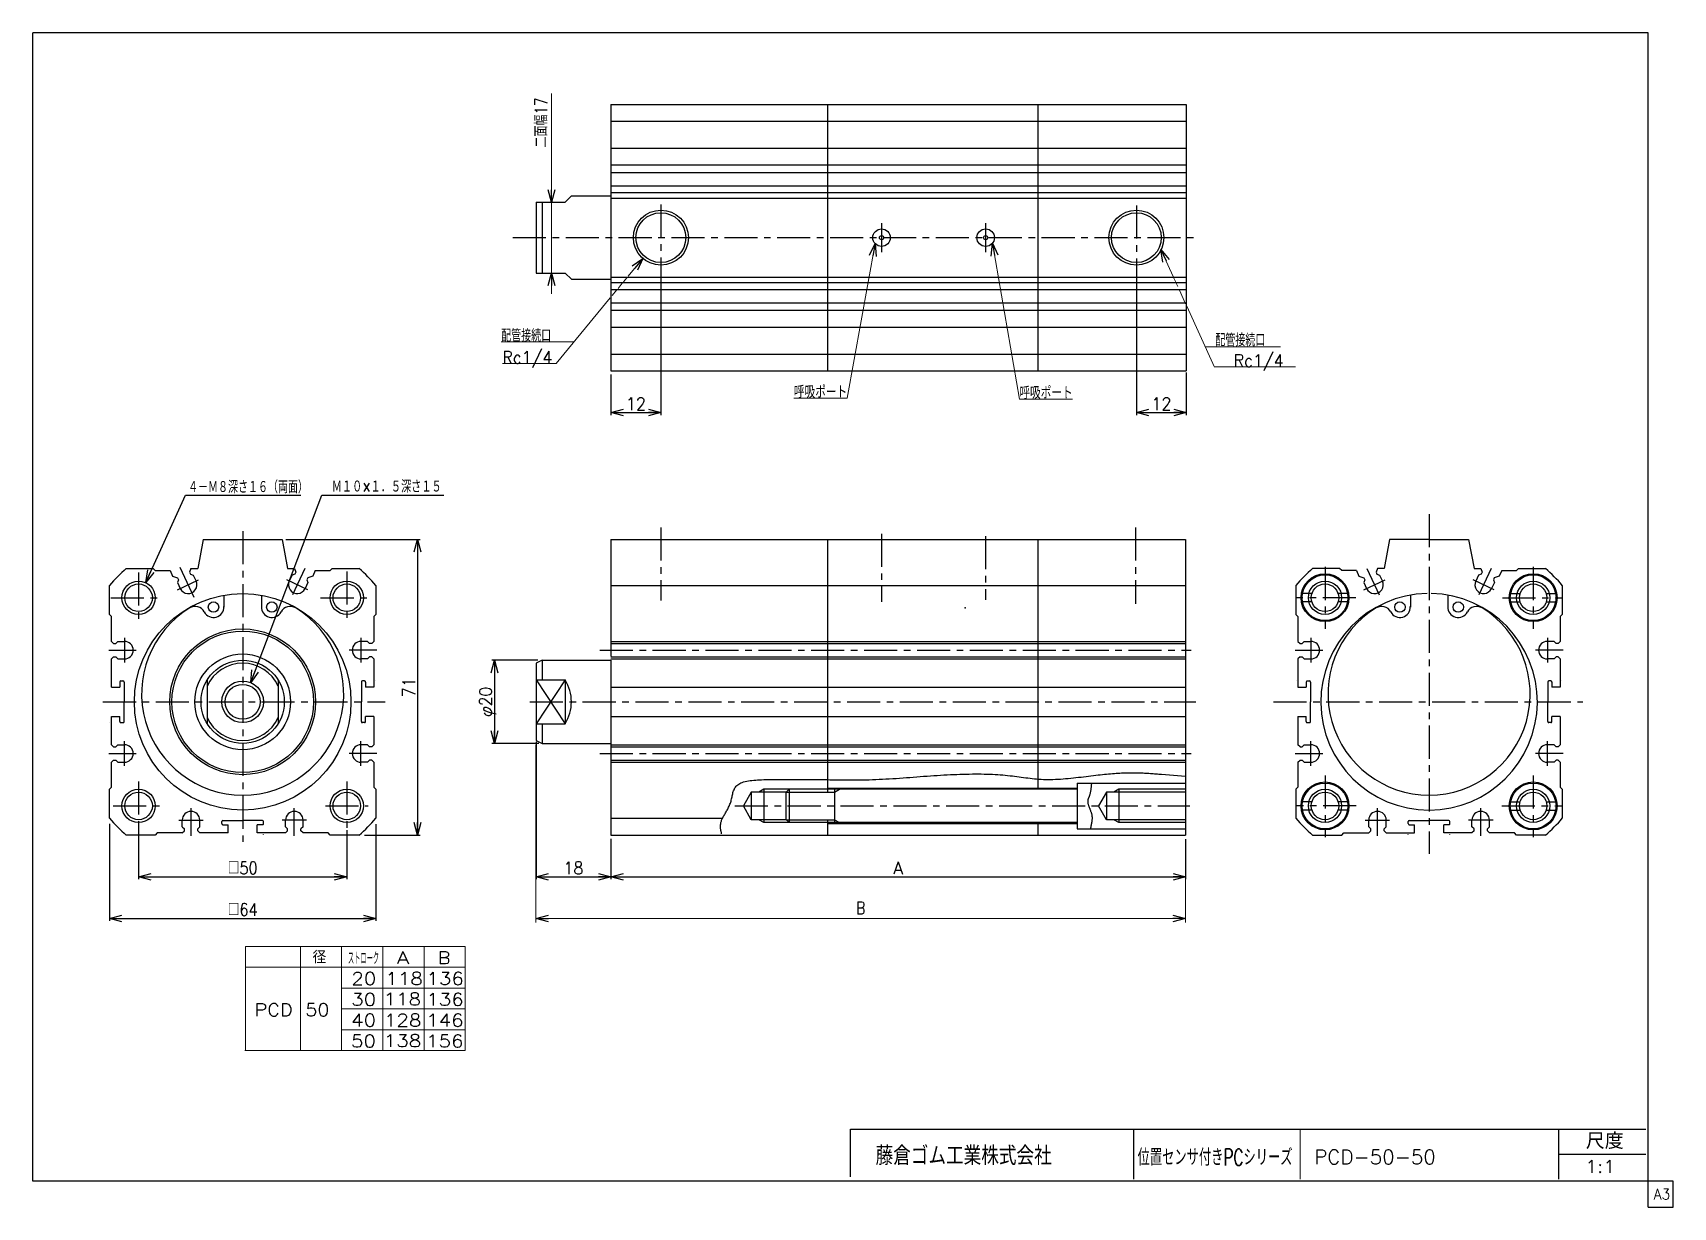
# Model space of a CAD drawing. Header units: millimetres. Extents: x -190 to 204, y -140 to 142.
import ezdxf
from ezdxf.enums import TextEntityAlignment as Align

# ---------------------------------------------------------------- set-up
doc = ezdxf.new("R2010")
doc.units = ezdxf.units.MM
doc.header["$LTSCALE"] = 0.25
doc.header["$PDSIZE"] = 1
doc.linetypes.add('CENTER', pattern=[50.8, 31.75, -6.35, 6.35, -6.35])
doc.layers.add('ZUWAKU', color=7, linetype='Continuous')
doc.styles.add('FdaStyle0', font='txt.shx', dxfattribs={"width": 0.8, "bigfont": 'bigfont'})
doc.dimstyles.new('DaDimRotatedStyle', dxfattribs={"dimtxt": 3, "dimasz": 3.000002, "dimexe": 1, "dimexo": 1, "dimgap": 1, "dimtad": 3, "dimdsep": 46, "dimtxsty": 'FdaStyle0', "dimblk1": 'OPEN30', "dimblk2": 'OPEN30', "dimsah": 1, "dimcen": 0.09, "dimclrd": 4, "dimclre": 4, "dimclrt": 4, "dimadec": 0, "dimazin": 2, "dimtfac": 1, "dimtdec": 4, "dimtmove": 0, "dimatfit": 0, "dimfxl": 1, "dimarcsym": 0})

msp = doc.modelspace()

# ---------------------------------------------------------------- texts
at = {"color": 4, "style": 'FdaStyle0'}
for s, width, p, p2 in [('配管接続口', 0.666667, (-77.507, 67.294), (-65.507, 67.294)), ('配管接続口', 0.666667, (94.027, 66.229), (106.027, 66.229)), ('Rc1/4', 0.8, (-77.217, 62.065), (-65.217, 62.065)), ('Rc1/4', 0.8, (98.433, 61.293), (110.433, 61.293)), ('12', 0.8, (-47.539, 50.917), (-42.739, 50.917)), ('12', 0.8, (78.661, 50.917), (83.461, 50.917)), ('４－Ｍ８深さ１６（両面）', 0.666667, (-152.715, 30.946), (-123.915, 30.946)), ('Ｍ１０×１．５深さ１５', 0.666667, (-118.193, 31.061), (-91.793, 31.061)), ('□50', 0.75, (-143.191, -60.547), (-135.991, -60.547)), ('18', 0.8, (-62.539, -60.547), (-57.739, -60.547)), ('A', 0.8, (16.661, -60.547), (19.061, -60.547)), ('□64', 0.75, (-143.191, -70.547), (-135.991, -70.547)), ('   径', 0.952381, (-131.506, -81.974), (-119.506, -81.974)), ('ストローク', 0.416667, (-114.321, -82.225), (-106.821, -82.225))]:
    msp.add_text(s, height=3, dxfattribs=dict(at, width=width)).set_placement(p, p2, align=Align.FIT)
for s, width, p, p2 in [('71', 0.8, (-98.191, -18.047), (-98.191, -13.247)), ('φ20', 0.75, (-79.739, -22.747), (-79.739, -15.547))]:
    msp.add_text(s, height=3, rotation=90, dxfattribs=dict(at, width=width)).set_placement(p, p2, align=Align.FIT)
for s, p, p2 in [('A', (-102.594, -82.102), (-99.594, -82.102)), ('B', (-92.695, -82.102), (-89.695, -82.102)), ('20', (-113.493, -87.102), (-107.493, -87.102)), ('118', (-105.317, -87.102), (-96.317, -87.102)), ('136', (-95.466, -87.102), (-86.466, -87.102)), ('30', (-113.52, -92.102), (-107.52, -92.102)), ('118', (-105.76, -92.029), (-96.76, -92.029)), ('136', (-95.493, -92.102), (-86.493, -92.102)), ('PCD 50', (-136.747, -94.602), (-118.747, -94.602)), ('40', (-113.546, -97.102), (-107.546, -97.102)), ('128', (-105.667, -97.107), (-96.667, -97.107)), ('146', (-95.52, -97.102), (-86.52, -97.102)), ('50', (-113.573, -102.102), (-107.573, -102.102)), ('138', (-105.7, -102.029), (-96.7, -102.029)), ('156', (-95.546, -102.102), (-86.546, -102.102))]:
    msp.add_text(s, height=3, dxfattribs=at).set_placement(p, p2, align=Align.FIT)
at = {"layer": 'ZUWAKU', "color": 4, "style": 'FdaStyle0'}
for s, height, width, p, p2 in [('藤倉ゴム工業株式会社', 4.5, 0.652778, (12.424, -130.396), (54.724, -130.396)), ('位置センサ付きPCシリーズ', 4, 0.561086, (75.365, -130.526), (112.565, -130.526)), ('尺度', 3.8, 0.749175, (183.027, -126.519), (192.107, -126.519)), ('PCD-50-50', 3.5, 0.822535, (117.782, -130.189), (146.982, -130.189)), ('1:1', 3, 0.8, (182.847, -132.239), (190.047, -132.239))]:
    msp.add_text(s, height=height, dxfattribs=dict(at, width=width)).set_placement(p, p2, align=Align.FIT)
at = {"layer": 'ZUWAKU', "color": 7, "style": 'FdaStyle0', "width": 0.8}
msp.add_text('A3', height=2.5, dxfattribs=at).set_placement((199.307, -138.625), (203.307, -138.625), align=Align.FIT)

# ---------------------------------------------------------------- blocks, each defined once
blk = doc.blocks.new('_OPEN30')
at = {"color": 0, "linetype": 'ByBlock', "lineweight": -2}
for p, q in [((-1, 0.267949), (0, 0)), ((0, 0), (-1, -0.267949)), ((0, 0), (-1, 0))]:
    blk.add_line(p, q, dxfattribs=at)
blk = doc.blocks.new('DC_GROUP_50改1_1')
at = {"color": 4, "linetype": 'Continuous', "lineweight": 25}
for radius in [4, 3.3]:
    blk.add_circle((-164.59, 5.85), radius, dxfattribs=at)
blk = doc.blocks.new('DC_GROUP_50改1_2')
at = {"color": 4, "linetype": 'Continuous', "lineweight": 25}
for radius in [4, 3.3]:
    blk.add_circle((-114.59, 5.85), radius, dxfattribs=at)
blk = doc.blocks.new('DC_GROUP_50改1_3')
at = {"color": 4, "linetype": 'Continuous', "lineweight": 25}
for radius in [4, 3.3]:
    blk.add_circle((-114.59, -44.15), radius, dxfattribs=at)
blk = doc.blocks.new('DC_GROUP_50改1_4')
at = {"color": 4, "linetype": 'Continuous', "lineweight": 25}
for radius in [4, 3.3]:
    blk.add_circle((-164.59, -44.15), radius, dxfattribs=at)
blk = doc.blocks.new('DC_GROUP_50改1_5')
at = {"color": 4, "linetype": 'Continuous', "lineweight": 25}
for radius in [5, 4.2]:
    blk.add_circle((-139.59, -19.15), radius, dxfattribs=at)
blk = doc.blocks.new('DC_GROUP_50改1_6')
at = {"color": 4, "linetype": 'Continuous', "lineweight": 25}
for radius in [4, 3.3]:
    blk.add_circle((170.37, 5.85), radius, dxfattribs=at)
blk = doc.blocks.new('DC_GROUP_50改1_7')
at = {"color": 4, "linetype": 'Continuous', "lineweight": 25}
for radius in [4, 3.3]:
    blk.add_circle((170.37, -44.15), radius, dxfattribs=at)
blk = doc.blocks.new('DC_GROUP_50改1_8')
at = {"color": 4, "linetype": 'Continuous', "lineweight": 25}
for p, q in [((67.86, -40.85), (65.96, -44.15)), ((86.86, -40.85), (67.86, -40.85)), ((67.86, -40.85), (67.86, -47.45)), ((70.86, -40.15), (69.65, -40.85)), ((86.86, -40.15), (70.86, -40.15)), ((70.86, -40.15), (70.86, -48.15)), ((67.86, -47.45), (65.96, -44.15)), ((86.86, -47.45), (67.86, -47.45)), ((70.86, -48.15), (69.65, -47.45)), ((86.86, -48.15), (70.86, -48.15))]:
    blk.add_line(p, q, dxfattribs=at)
blk = doc.blocks.new('DC_GROUP_50改1_9')
at = {"color": 4, "linetype": 'Continuous', "lineweight": 25}
for p, q in [((-17.44, -40.85), (-19.34, -44.15)), ((-9.14, -40.85), (-17.44, -40.85)), ((-17.44, -40.85), (-17.44, -47.45)), ((-14.44, -40.15), (-15.65, -40.85)), ((-8.34, -40.15), (-14.44, -40.15)), ((-14.44, -40.15), (-14.44, -48.15)), ((-17.44, -47.45), (-19.34, -44.15)), ((-9.14, -47.45), (-17.44, -47.45)), ((-14.44, -48.15), (-15.65, -47.45)), ((-8.34, -48.15), (-14.44, -48.15))]:
    blk.add_line(p, q, dxfattribs=at)
blk = doc.blocks.new('DC_GROUP_50改1_10')
at = {"color": 4, "linetype": 'Continuous', "lineweight": 25}
for p, q in [((-21.05, -39.42), (-20.88, -39.23)), ((-20.88, -39.23), (-20.67, -39.06)), ((-20.67, -39.06), (-20.45, -38.9)), ((-20.45, -38.9), (-20.19, -38.75)), ((-20.19, -38.75), (-19.91, -38.62)), ((-19.91, -38.62), (-19.6, -38.5)), ((-19.6, -38.5), (-19.27, -38.39)), ((-19.27, -38.39), (-18.91, -38.29)), ((-18.91, -38.29), (-18.53, -38.21)), ((-18.53, -38.21), (-18.13, -38.13)), ((-18.13, -38.13), (-17.71, -38.07)), ((-17.71, -38.07), (-17.28, -38.01)), ((-17.28, -38.01), (-16.83, -37.97)), ((-16.83, -37.97), (-16.37, -37.93)), ((-16.37, -37.93), (-15.9, -37.9)), ((-15.9, -37.9), (-15.42, -37.87)), ((-15.42, -37.87), (-14.94, -37.85)), ((-14.94, -37.85), (-14.44, -37.83)), ((-14.44, -37.83), (-13.95, -37.82)), ((-13.95, -37.82), (-13.45, -37.81)), ((-13.45, -37.81), (-12.95, -37.81)), ((-12.95, -37.81), (-12.46, -37.8)), ((-12.46, -37.8), (-11.97, -37.8)), ((-11.97, -37.8), (-11.48, -37.8)), ((-11.48, -37.8), (-11, -37.8)), ((-11, -37.8), (-10.53, -37.79)), ((-10.53, -37.79), (-10.06, -37.79)), ((-10.06, -37.79), (-9.59, -37.79)), ((-9.59, -37.79), (-9.13, -37.78)), ((-9.13, -37.78), (-8.67, -37.78)), ((-8.67, -37.78), (-8.21, -37.78)), ((-8.21, -37.78), (-7.75, -37.77)), ((-7.75, -37.77), (-7.28, -37.77)), ((-7.28, -37.77), (-6.82, -37.77)), ((-6.82, -37.77), (-6.34, -37.77)), ((-6.34, -37.77), (-5.86, -37.77)), ((-5.86, -37.77), (-5.38, -37.77)), ((-5.38, -37.77), (-4.88, -37.77)), ((-4.88, -37.77), (-4.38, -37.77)), ((-4.38, -37.77), (-3.87, -37.77)), ((-3.87, -37.77), (-3.34, -37.78)), ((-3.34, -37.78), (-2.8, -37.78)), ((-2.8, -37.78), (-2.25, -37.79)), ((-2.25, -37.79), (-1.68, -37.8)), ((-1.68, -37.8), (-1.09, -37.81)), ((-1.09, -37.81), (-0.49, -37.82)), ((-0.49, -37.82), (0.13, -37.83)), ((0.13, -37.83), (0.76, -37.84)), ((0.76, -37.84), (1.41, -37.85)), ((1.41, -37.85), (2.07, -37.86)), ((2.07, -37.86), (2.74, -37.87)), ((2.74, -37.87), (3.43, -37.88)), ((3.43, -37.88), (4.13, -37.89)), ((4.13, -37.89), (4.84, -37.9)), ((4.84, -37.9), (5.57, -37.9)), ((5.57, -37.9), (6.3, -37.91)), ((6.3, -37.91), (7.04, -37.9)), ((7.04, -37.9), (7.8, -37.9)), ((7.8, -37.9), (8.56, -37.89)), ((8.56, -37.89), (9.33, -37.88)), ((9.33, -37.88), (10.11, -37.87)), ((10.11, -37.87), (10.89, -37.85)), ((10.89, -37.85), (11.68, -37.83)), ((11.68, -37.83), (12.48, -37.8)), ((12.48, -37.8), (13.28, -37.76)), ((13.28, -37.76), (14.09, -37.72)), ((14.09, -37.72), (14.9, -37.68)), ((14.9, -37.68), (15.72, -37.63)), ((15.72, -37.63), (16.54, -37.58)), ((16.54, -37.58), (17.36, -37.53)), ((17.36, -37.53), (18.19, -37.47)), ((18.19, -37.47), (19.01, -37.41)), ((19.01, -37.41), (19.84, -37.35)), ((19.84, -37.35), (20.67, -37.29)), ((20.67, -37.29), (21.49, -37.23)), ((21.49, -37.23), (22.32, -37.16)), ((22.32, -37.16), (23.14, -37.1)), ((23.14, -37.1), (23.96, -37.04)), ((23.96, -37.04), (24.78, -36.98)), ((24.78, -36.98), (25.6, -36.92)), ((25.6, -36.92), (26.41, -36.86)), ((26.41, -36.86), (27.22, -36.81)), ((27.22, -36.81), (28.02, -36.76)), ((28.02, -36.76), (28.82, -36.71)), ((28.82, -36.71), (29.61, -36.67)), ((29.61, -36.67), (30.39, -36.63)), ((30.39, -36.63), (31.17, -36.59)), ((31.17, -36.59), (31.94, -36.56)), ((31.94, -36.56), (32.7, -36.53)), ((32.7, -36.53), (33.46, -36.51)), ((33.46, -36.51), (34.2, -36.49)), ((34.2, -36.49), (34.94, -36.48)), ((34.94, -36.48), (35.67, -36.47)), ((35.67, -36.47), (36.39, -36.47)), ((36.39, -36.47), (37.1, -36.47)), ((37.1, -36.47), (37.79, -36.47)), ((37.79, -36.47), (38.48, -36.48)), ((38.48, -36.48), (39.16, -36.5)), ((39.16, -36.5), (39.83, -36.52)), ((39.83, -36.52), (40.48, -36.55)), ((40.48, -36.55), (41.12, -36.58)), ((41.12, -36.58), (41.75, -36.62)), ((41.75, -36.62), (42.37, -36.66)), ((42.37, -36.66), (42.97, -36.71)), ((42.97, -36.71), (43.57, -36.76)), ((43.57, -36.76), (44.14, -36.82)), ((44.14, -36.82), (44.71, -36.89)), ((44.71, -36.89), (45.27, -36.95)), ((45.27, -36.95), (45.82, -37.02)), ((45.82, -37.02), (46.36, -37.09)), ((46.36, -37.09), (46.9, -37.16)), ((46.9, -37.16), (47.43, -37.24)), ((47.43, -37.24), (47.96, -37.31)), ((47.96, -37.31), (48.48, -37.38)), ((48.48, -37.38), (49.01, -37.44)), ((49.01, -37.44), (49.53, -37.51)), ((49.53, -37.51), (50.05, -37.57)), ((50.05, -37.57), (50.58, -37.62)), ((50.58, -37.62), (51.11, -37.67)), ((51.11, -37.67), (51.65, -37.71)), ((51.65, -37.71), (52.19, -37.75)), ((52.19, -37.75), (52.74, -37.77)), ((52.74, -37.77), (53.3, -37.79)), ((53.3, -37.79), (53.87, -37.8)), ((53.87, -37.8), (54.44, -37.8)), ((54.44, -37.8), (55.03, -37.78)), ((55.03, -37.78), (55.63, -37.76)), ((55.63, -37.76), (56.23, -37.73)), ((56.23, -37.73), (56.84, -37.69)), ((56.84, -37.69), (57.46, -37.65)), ((57.46, -37.65), (58.07, -37.6)), ((58.07, -37.6), (58.69, -37.54)), ((58.69, -37.54), (59.31, -37.48)), ((59.31, -37.48), (59.93, -37.42)), ((59.93, -37.42), (60.55, -37.35)), ((60.55, -37.35), (61.17, -37.28)), ((61.17, -37.28), (61.78, -37.21)), ((61.78, -37.21), (62.39, -37.13)), ((62.39, -37.13), (62.99, -37.06)), ((62.99, -37.06), (63.58, -36.99)), ((63.58, -36.99), (64.16, -36.91)), ((64.16, -36.91), (64.74, -36.84)), ((64.74, -36.84), (65.3, -36.77)), ((65.3, -36.77), (65.85, -36.71)), ((65.85, -36.71), (66.38, -36.65)), ((66.38, -36.65), (66.9, -36.59)), ((66.9, -36.59), (67.41, -36.54)), ((67.41, -36.54), (67.9, -36.49)), ((67.9, -36.49), (68.39, -36.45)), ((68.39, -36.45), (68.86, -36.4)), ((68.86, -36.4), (69.32, -36.37)), ((69.32, -36.37), (69.77, -36.33)), ((69.77, -36.33), (70.21, -36.3)), ((70.21, -36.3), (70.64, -36.27)), ((70.64, -36.27), (71.06, -36.25)), ((71.06, -36.25), (71.48, -36.23)), ((71.48, -36.23), (71.88, -36.21)), ((71.88, -36.21), (72.28, -36.2)), ((72.28, -36.2), (72.67, -36.18)), ((72.67, -36.18), (73.06, -36.17)), ((73.06, -36.17), (73.44, -36.17)), ((73.44, -36.17), (73.82, -36.16)), ((73.82, -36.16), (74.19, -36.16)), ((74.19, -36.16), (74.56, -36.17)), ((74.56, -36.17), (74.92, -36.17)), ((74.92, -36.17), (75.28, -36.18)), ((75.28, -36.18), (75.64, -36.19)), ((75.64, -36.19), (76, -36.2)), ((76, -36.2), (76.35, -36.21)), ((76.35, -36.21), (76.7, -36.23)), ((76.7, -36.23), (77.05, -36.24)), ((77.05, -36.24), (77.39, -36.26)), ((77.39, -36.26), (77.74, -36.28)), ((77.74, -36.28), (78.08, -36.3)), ((78.08, -36.3), (78.42, -36.32)), ((78.42, -36.32), (78.76, -36.35)), ((78.76, -36.35), (79.09, -36.37)), ((79.09, -36.37), (79.43, -36.4)), ((79.43, -36.4), (79.76, -36.42)), ((79.76, -36.42), (80.1, -36.45)), ((80.1, -36.45), (80.43, -36.48)), ((80.43, -36.48), (80.76, -36.51)), ((80.76, -36.51), (81.1, -36.53)), ((81.1, -36.53), (86.86, -37.02)), ((-22.45, -43.49), (-22.37, -43.24)), ((-22.37, -43.24), (-22.3, -42.99)), ((-22.3, -42.99), (-22.23, -42.73)), ((-22.23, -42.73), (-22.17, -42.48)), ((-22.17, -42.48), (-22.11, -42.22)), ((-22.11, -42.22), (-22.06, -41.97)), ((-22.06, -41.97), (-22.01, -41.71)), ((-22.01, -41.71), (-21.95, -41.46)), ((-21.95, -41.46), (-21.89, -41.21)), ((-21.89, -41.21), (-21.83, -40.96)), ((-21.83, -40.96), (-21.75, -40.72)), ((-21.75, -40.72), (-21.67, -40.49)), ((-21.67, -40.49), (-21.58, -40.26)), ((-21.58, -40.26), (-21.47, -40.03)), ((-21.47, -40.03), (-21.35, -39.82)), ((-21.35, -39.82), (-21.21, -39.61)), ((-21.21, -39.61), (-21.05, -39.42)), ((-24.47, -47.4), (-24.39, -47.21)), ((-24.39, -47.21), (-24.29, -47.02)), ((-24.29, -47.02), (-24.19, -46.82)), ((-24.19, -46.82), (-24.08, -46.63)), ((-24.08, -46.63), (-23.97, -46.42)), ((-23.97, -46.42), (-23.85, -46.22)), ((-23.85, -46.22), (-23.73, -46.01)), ((-23.73, -46.01), (-23.6, -45.79)), ((-23.6, -45.79), (-23.48, -45.58)), ((-23.48, -45.58), (-23.35, -45.36)), ((-23.35, -45.36), (-23.23, -45.14)), ((-23.23, -45.14), (-23.1, -44.91)), ((-23.1, -44.91), (-22.98, -44.68)), ((-22.98, -44.68), (-22.87, -44.45)), ((-22.87, -44.45), (-22.75, -44.21)), ((-22.75, -44.21), (-22.65, -43.97)), ((-22.65, -43.97), (-22.55, -43.73)), ((-22.55, -43.73), (-22.45, -43.49)), ((-24.82, -48.98), (-24.81, -48.82)), ((-24.82, -49.14), (-24.82, -48.98)), ((-24.81, -49.31), (-24.82, -49.14)), ((-24.81, -48.82), (-24.8, -48.65)), ((-24.8, -49.46), (-24.81, -49.31)), ((-24.8, -48.65), (-24.78, -48.48)), ((-24.79, -49.62), (-24.8, -49.46)), ((-24.77, -49.78), (-24.79, -49.62)), ((-24.78, -48.48), (-24.75, -48.31)), ((-24.74, -49.94), (-24.77, -49.78)), ((-24.75, -48.31), (-24.72, -48.13)), ((-24.71, -50.09), (-24.74, -49.94)), ((-24.72, -48.13), (-24.67, -47.95)), ((-24.68, -50.24), (-24.71, -50.09)), ((-24.65, -50.4), (-24.68, -50.24)), ((-24.67, -47.95), (-24.61, -47.77)), ((-24.62, -50.55), (-24.65, -50.4)), ((-24.58, -50.7), (-24.62, -50.55)), ((-24.61, -47.77), (-24.55, -47.59)), ((-24.55, -50.86), (-24.58, -50.7)), ((-24.55, -47.59), (-24.47, -47.4))]:
    blk.add_line(p, q, dxfattribs=at)
blk = doc.blocks.new('DC_GROUP_50改1_11')
at = {"color": 4, "linetype": 'Continuous', "lineweight": 25}
for p, q in [((64.23, -39.27), (64.21, -39.43)), ((64.24, -39.11), (64.23, -39.27)), ((64.26, -38.95), (64.24, -39.11)), ((64.28, -38.78), (64.26, -38.95)), ((64.29, -38.62), (64.28, -38.78)), ((63.38, -42.96), (63.37, -43.06)), ((63.37, -43.06), (63.37, -43.15)), ((63.37, -43.15), (63.38, -43.26)), ((63.39, -42.87), (63.38, -42.96)), ((63.38, -43.26), (63.4, -43.36)), ((63.4, -42.79), (63.39, -42.87)), ((63.42, -42.7), (63.4, -42.79)), ((63.44, -42.62), (63.42, -42.7)), ((63.46, -42.53), (63.44, -42.62)), ((63.49, -42.45), (63.46, -42.53)), ((63.52, -42.37), (63.49, -42.45)), ((63.56, -42.29), (63.52, -42.37)), ((63.59, -42.2), (63.56, -42.29)), ((63.63, -42.12), (63.59, -42.2)), ((63.66, -42.03), (63.63, -42.12)), ((63.7, -41.94), (63.66, -42.03)), ((63.74, -41.84), (63.7, -41.94)), ((63.77, -41.75), (63.74, -41.84)), ((63.81, -41.64), (63.77, -41.75)), ((63.84, -41.54), (63.81, -41.64)), ((63.88, -41.42), (63.84, -41.54)), ((63.91, -41.31), (63.88, -41.42)), ((63.94, -41.18), (63.91, -41.31)), ((63.97, -41.06), (63.94, -41.18)), ((63.99, -40.93), (63.97, -41.06)), ((64.02, -40.79), (63.99, -40.93)), ((64.04, -40.65), (64.02, -40.79)), ((64.07, -40.51), (64.04, -40.65)), ((64.09, -40.36), (64.07, -40.51)), ((64.11, -40.21), (64.09, -40.36)), ((64.13, -40.06), (64.11, -40.21)), ((64.15, -39.91), (64.13, -40.06)), ((64.17, -39.75), (64.15, -39.91)), ((64.19, -39.59), (64.17, -39.75)), ((64.21, -39.43), (64.19, -39.59)), ((63.4, -43.36), (63.42, -43.47)), ((63.42, -43.47), (63.44, -43.59)), ((63.44, -43.59), (63.47, -43.71)), ((63.47, -43.71), (63.51, -43.84)), ((63.51, -43.84), (63.55, -43.97)), ((63.55, -43.97), (63.6, -44.1)), ((63.6, -44.1), (63.65, -44.23)), ((63.65, -44.23), (63.7, -44.37)), ((63.7, -44.37), (63.75, -44.51)), ((63.75, -44.51), (63.8, -44.65)), ((63.8, -44.65), (63.86, -44.79)), ((63.86, -44.79), (63.91, -44.94)), ((63.91, -44.94), (63.97, -45.08)), ((63.97, -45.08), (64.02, -45.22)), ((64.02, -45.22), (64.08, -45.37)), ((64.08, -45.37), (64.13, -45.51)), ((64.13, -45.51), (64.17, -45.65)), ((64.17, -45.65), (64.22, -45.79)), ((64.22, -45.79), (64.26, -45.92)), ((64.26, -45.92), (64.29, -46.06)), ((64.29, -46.06), (64.33, -46.19)), ((64.33, -46.19), (64.35, -46.32)), ((64.35, -46.32), (64.37, -46.44)), ((64.37, -46.44), (64.39, -46.56)), ((64.39, -46.56), (64.4, -46.68)), ((64.4, -46.68), (64.41, -46.8)), ((64.41, -46.8), (64.42, -46.92)), ((64.42, -47.24), (64.41, -47.35)), ((64.42, -46.92), (64.42, -47.03)), ((64.42, -47.03), (64.42, -47.14)), ((64.42, -47.14), (64.42, -47.24)), ((64.05, -49.57), (64.04, -49.59)), ((64.04, -49.59), (64.04, -49.6)), ((64.04, -49.6), (64.04, -49.61)), ((64.04, -49.61), (74.04, -49.62)), ((64.04, -49.62), (74.04, -49.62)), ((64.04, -49.62), (74.04, -49.63)), ((64.04, -49.63), (74.04, -49.63)), ((64.04, -49.63), (74.04, -49.64)), ((64.04, -49.64), (74.04, -49.64)), ((64.04, -49.64), (74.04, -49.64)), ((64.04, -49.64), (74.04, -49.64)), ((64.04, -49.64), (74.04, -49.64)), ((64.06, -49.51), (64.05, -49.53)), ((64.05, -49.53), (64.05, -49.55)), ((64.05, -49.55), (64.05, -49.57)), ((64.05, -49.64), (74.05, -49.64)), ((64.05, -49.64), (74.05, -49.64)), ((64.07, -49.43), (64.06, -49.46)), ((64.06, -49.46), (64.06, -49.49)), ((64.06, -49.49), (64.06, -49.51)), ((64.08, -49.39), (64.07, -49.43)), ((64.09, -49.31), (64.08, -49.35)), ((64.08, -49.35), (64.08, -49.39)), ((64.1, -49.27), (64.09, -49.31)), ((64.11, -49.22), (64.1, -49.27)), ((64.12, -49.17), (64.11, -49.22)), ((64.13, -49.12), (64.12, -49.17)), ((64.14, -49.06), (64.13, -49.12)), ((64.15, -49), (64.14, -49.06)), ((64.16, -48.94), (64.15, -49)), ((64.17, -48.87), (64.16, -48.94)), ((64.18, -48.81), (64.17, -48.87)), ((64.19, -48.74), (64.18, -48.81)), ((64.21, -48.67), (64.19, -48.74)), ((64.22, -48.59), (64.21, -48.67)), ((64.24, -48.52), (64.22, -48.59)), ((64.25, -48.44), (64.24, -48.52)), ((64.26, -48.36), (64.25, -48.44)), ((64.28, -48.28), (64.26, -48.36)), ((64.29, -48.19), (64.28, -48.28)), ((64.31, -48.11), (64.29, -48.19)), ((64.33, -48.02), (64.31, -48.11)), ((64.34, -47.93), (64.33, -48.02)), ((64.35, -47.84), (64.34, -47.93)), ((64.37, -47.74), (64.35, -47.84)), ((64.38, -47.65), (64.37, -47.74)), ((64.39, -47.55), (64.38, -47.65)), ((64.4, -47.45), (64.39, -47.55)), ((64.41, -47.35), (64.4, -47.45))]:
    blk.add_line(p, q, dxfattribs=at)
blk = doc.blocks.new('DC_GROUP_50改1_12')
at = {"color": 4, "linetype": 'Continuous', "lineweight": 25}
for radius in [4, 3.3]:
    blk.add_circle((120.37, 5.85), radius, dxfattribs=at)
blk = doc.blocks.new('DC_GROUP_50改1_13')
at = {"color": 4, "linetype": 'Continuous', "lineweight": 25}
for radius in [4, 3.3]:
    blk.add_circle((120.37, -44.15), radius, dxfattribs=at)
blk = doc.blocks.new('*D14')
at = {"color": 4, "linetype": 'Continuous', "lineweight": 13}
for p, q in [((-69.14, -29.45), (-69.14, -72.15)), ((86.86, -52.15), (86.86, -72.15)), ((-69.14, -71.15), (86.86, -71.15))]:
    blk.add_line(p, q, dxfattribs=at)
at = {"color": 4, "xscale": 3.000002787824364, "yscale": 2.999989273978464}
for p, rotation in [((-69.14, -71.15), 180), ((86.86, -71.15), 360)]:
    blk.add_blockref('_OPEN30', p, dxfattribs=dict(at, rotation=rotation))
at = {"color": 4, "insert": (8.86, -70.15), "char_height": 3, "width": 6.75, "attachment_point": 8, "style": 'FdaStyle0'}
blk.add_mtext('\\T1.00;B', dxfattribs=at)
blk = doc.blocks.new('DA_IMAGEDIMGROUP_1')
at = {"color": 4, "linetype": 'Continuous', "lineweight": 13}
for p, q in [((-65.43, 126.96), (-65.43, 100.82)), ((-65.43, 83.82), (-65.43, 100.82)), ((-65.43, 78.82), (-65.43, 83.82))]:
    blk.add_line(p, q, dxfattribs=at)
at = {"color": 4, "xscale": 3.000002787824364, "yscale": 2.999989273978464}
for p, rotation in [((-65.43, 100.82), 270), ((-65.43, 83.82), 90)]:
    blk.add_blockref('_OPEN30', p, dxfattribs=dict(at, rotation=rotation))
at = {"color": 4, "insert": (-66.43, 113.96), "char_height": 3, "width": 18.75, "attachment_point": 7, "rotation": 90, "style": 'FdaStyle0'}
blk.add_mtext('\\T1.00;二面幅17', dxfattribs=at)
blk = doc.blocks.new('DC_GROUP_50改1_14')
at = {"color": 4, "linetype": 'Continuous', "lineweight": 13}
for p, q in [((12.29, 90.92), (5.6, 53.77)), ((5.6, 53.77), (-7.2, 53.77))]:
    blk.add_line(p, q, dxfattribs=at)
at = {"color": 4, "xscale": 3.000002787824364, "yscale": 2.999989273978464, "rotation": 79.78461266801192}
blk.add_blockref('_OPEN30', (12.29, 90.92), dxfattribs=at)
at = {"color": 4, "style": 'FdaStyle0', "width": 0.680851}
blk.add_text('呼吸ポート', height=3, dxfattribs=at).set_placement((-7.2, 53.77), (5.6, 53.77), align=Align.FIT)
blk = doc.blocks.new('DC_GROUP_50改1_15')
at = {"color": 4, "linetype": 'Continuous', "lineweight": 13}
for p, q in [((40.49, 90.99), (46.96, 53.56)), ((46.96, 53.56), (59.76, 53.56))]:
    blk.add_line(p, q, dxfattribs=at)
at = {"color": 4, "xscale": 3.000002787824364, "yscale": 2.999989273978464, "rotation": 99.80921369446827}
blk.add_blockref('_OPEN30', (40.49, 90.99), dxfattribs=at)
at = {"color": 4, "style": 'FdaStyle0', "width": 0.680851}
blk.add_text('呼吸ポート', height=3, dxfattribs=at).set_placement((46.96, 53.56), (59.76, 53.56), align=Align.FIT)

# ---------------------------------------------------------------- dimensions: what is measured, and where the dimension line sits
at = {"linetype": 'Continuous', "lineweight": 13}
dim = msp.add_linear_dim(base=(86.861, -71.147), p1=(-69.139, -28.447), p2=(86.861, -51.147), text='B', dimstyle='DaDimRotatedStyle', override={"dimtxt": 3, "dimasz": 3.000002, "dimexe": 1, "dimexo": 1, "dimgap": 1, "dimtad": 3, "dimtih": 0, "dimtoh": 0, "dimdec": 2, "dimzin": 8, "dimtxsty": 'FdaStyle0', "dimblk1": 'OPEN30', "dimblk2": 'OPEN30', "dimsah": 1, "dimclrd": 4, "dimclre": 4, "dimclrt": 4, "dimazin": 2, "dimtofl": 1, "dimatfit": 0, "dimtolj": 0, "dimtzin": 8}, dxfattribs=at)
dim.commit()
dim.dimension.update_dxf_attribs({"geometry": '*D14', "text_midpoint": (8.861, -71.147)})

# ---------------------------------------------------------------- linework, layer by layer
at = {"color": 4, "linetype": 'Continuous', "lineweight": 25}
for p, q in [((-51.139, 124.317), (-51.139, 60.317)), ((-51.139, 124.317), (87.061, 124.317)), ((0.861, 124.317), (0.861, 60.317)), ((51.361, 124.317), (51.361, 60.317)), ((87.061, 124.317), (87.061, 60.317)), ((-51.139, 120.287), (87.061, 120.287)), ((-51.139, 113.817), (87.061, 113.817)), ((-51.139, 109.762), (87.061, 109.762)), ((-51.139, 107.967), (87.061, 107.967)), ((-51.139, 104.752), (87.061, 104.752)), ((-51.139, 103.117), (87.061, 103.117)), ((-69.139, 100.817), (-69.139, 83.817)), ((-69.139, 100.817), (-62.139, 100.817)), ((-67.639, 100.817), (-67.639, 83.817)), ((-62.139, 100.817), (-60.639, 102.317)), ((-60.639, 102.317), (-51.139, 102.317)), ((-51.139, 101.817), (87.061, 101.817)), ((-69.139, 83.817), (-62.139, 83.817)), ((-62.139, 83.817), (-60.639, 82.317)), ((-51.139, 82.817), (87.061, 82.817)), ((-39.139, 84.103), (-39.139, 49.717)), ((75.061, 82.817), (75.061, 49.717)), ((-60.639, 82.317), (-51.139, 82.317)), ((-51.139, 81.517), (87.061, 81.517)), ((-51.139, 79.882), (87.061, 79.882)), ((-51.139, 76.667), (87.061, 76.667)), ((-51.139, 74.872), (87.061, 74.872)), ((-51.139, 70.817), (87.061, 70.817)), ((-51.139, 64.347), (87.061, 64.347)), ((-51.139, 60.317), (87.061, 60.317)), ((-51.139, 59.466), (-51.139, 49.717)), ((87.061, 59.905), (87.061, 49.717)), ((-51.139, 50.317), (-39.139, 50.317)), ((75.061, 50.317), (87.061, 50.317)), ((-162.891, 9.474), (-153.334, 30.461)), ((-153.334, 30.461), (-125.624, 30.461)), ((-137.669, -14.531), (-120.593, 30.461)), ((-120.593, 30.461), (-91.295, 30.461)), ((-149.091, 19.853), (-150.391, 12.853)), ((-149.091, 19.853), (-130.091, 19.853)), ((-130.091, 19.853), (-128.791, 12.853)), ((-129.201, 19.853), (-96.991, 19.853)), ((-97.591, 19.853), (-97.591, -51.147)), ((-51.139, 19.853), (-51.139, -8.147)), ((-51.139, 19.853), (86.861, 19.853)), ((0.861, 19.853), (0.861, -40.847)), ((51.361, 19.853), (51.361, -39.897)), ((86.861, 19.853), (86.861, -51.147)), ((135.872, 19.853), (134.572, 12.853)), ((145.372, 19.853), (135.872, 19.853)), ((145.372, 19.853), (154.872, 19.853)), ((154.872, 19.853), (156.172, 12.853)), ((-167.56, 12.853), (-161.091, 12.853)), ((-161.091, 12.853), (-160.591, 12.353)), ((-160.591, 12.353), (-157.039, 12.353)), ((-157.039, 12.353), (-156.437, 11.064)), ((-152.024, 12.853), (-152.341, 11.981)), ((-152.341, 11.981), (-152.13, 11.528)), ((-152.024, 12.853), (-150.391, 12.853)), ((-128.791, 12.853), (-127.159, 12.853)), ((-127.159, 12.853), (-126.841, 11.981)), ((-126.841, 11.981), (-127.053, 11.528)), ((-122.144, 12.353), (-122.745, 11.064)), ((-122.144, 12.353), (-118.591, 12.353)), ((-118.591, 12.353), (-118.091, 12.853)), ((-118.091, 12.853), (-111.623, 12.853)), ((123.872, 12.853), (117.403, 12.853)), ((124.372, 12.353), (123.872, 12.853)), ((127.925, 12.353), (124.372, 12.353)), ((127.925, 12.353), (128.526, 11.064)), ((132.939, 12.853), (132.622, 11.981)), ((132.622, 11.981), (132.833, 11.528)), ((134.572, 12.853), (132.939, 12.853)), ((156.172, 12.853), (157.805, 12.853)), ((157.805, 12.853), (158.122, 11.981)), ((158.122, 11.981), (157.911, 11.528)), ((162.819, 12.353), (162.218, 11.064)), ((162.819, 12.353), (166.372, 12.353)), ((166.372, 12.353), (166.872, 12.853)), ((166.872, 12.853), (173.341, 12.853)), ((-171.591, 1.853), (-171.591, 8.822)), ((-156.437, 11.064), (-155.241, 10.629)), ((-155.03, 10.176), (-155.272, 9.511)), ((-155.272, 9.511), (-154.596, 8.061)), ((-155.241, 10.629), (-155.03, 10.176)), ((-152.13, 11.528), (-151.465, 11.286)), ((-151.465, 11.286), (-150.789, 9.836)), ((-127.717, 11.286), (-128.393, 9.836)), ((-127.053, 11.528), (-127.717, 11.286)), ((-123.911, 9.511), (-124.587, 8.061)), ((-123.941, 10.629), (-124.153, 10.176)), ((-124.153, 10.176), (-123.911, 9.511)), ((-122.745, 11.064), (-123.941, 10.629)), ((-107.591, 8.822), (-107.591, 1.853)), ((-51.139, 8.823), (86.861, 8.823)), ((113.372, 8.822), (113.372, 1.853)), ((128.526, 11.064), (129.722, 10.629)), ((129.933, 10.176), (129.691, 9.511)), ((129.691, 9.511), (130.368, 8.061)), ((129.722, 10.629), (129.933, 10.176)), ((132.833, 11.528), (133.498, 11.286)), ((133.498, 11.286), (134.174, 9.836)), ((157.246, 11.286), (156.57, 9.836)), ((157.911, 11.528), (157.246, 11.286)), ((161.053, 9.511), (160.376, 8.061)), ((161.022, 10.629), (160.811, 10.176)), ((160.811, 10.176), (161.053, 9.511)), ((162.218, 11.064), (161.022, 10.629)), ((177.372, 8.822), (177.372, 1.853)), ((-144.096, 6.354), (-144.096, 3.617)), ((-135.086, 6.354), (-135.086, 3.617)), ((117.227, 6.853), (114.964, 6.853)), ((117.227, 4.853), (114.964, 4.853)), ((125.78, 6.853), (123.517, 6.853)), ((125.78, 4.853), (123.517, 4.853)), ((140.867, 6.354), (140.867, 3.617)), ((149.877, 6.354), (149.877, 3.617)), ((164.964, 6.853), (167.227, 6.853)), ((164.964, 4.853), (167.227, 4.853)), ((173.517, 6.853), (175.78, 6.853)), ((173.517, 4.853), (175.78, 4.853)), ((-171.091, 1.353), (-171.591, 1.853)), ((-171.091, -4.647), (-171.091, 1.353)), ((-107.591, 1.853), (-108.091, 1.353)), ((-108.091, 1.353), (-108.091, -4.647)), ((113.372, 1.853), (113.872, 1.353)), ((113.872, 1.353), (113.872, -4.647)), ((177.372, 1.853), (176.872, 1.353)), ((176.872, 1.353), (176.872, -4.647)), ((-171.091, -4.647), (-170.591, -5.147)), ((-170.591, -5.147), (-170.091, -5.147)), ((-169.591, -4.647), (-170.091, -5.147)), ((-169.591, -4.647), (-167.991, -4.647)), ((-109.591, -4.647), (-111.191, -4.647)), ((-109.591, -4.647), (-109.091, -5.147)), ((-108.591, -5.147), (-109.091, -5.147)), ((-108.091, -4.647), (-108.591, -5.147)), ((-51.139, -4.647), (86.861, -4.647)), ((-51.139, -5.147), (86.861, -5.147)), ((113.872, -4.647), (114.372, -5.147)), ((114.372, -5.147), (114.872, -5.147)), ((115.372, -4.647), (114.872, -5.147)), ((115.372, -4.647), (116.972, -4.647)), ((175.372, -4.647), (173.772, -4.647)), ((175.372, -4.647), (175.872, -5.147)), ((176.372, -5.147), (175.872, -5.147)), ((176.872, -4.647), (176.372, -5.147)), ((-170.591, -8.347), (-171.091, -8.847)), ((-171.091, -15.647), (-171.091, -8.847)), ((-170.591, -8.347), (-170.091, -8.347)), ((-170.091, -8.347), (-169.591, -8.847)), ((-169.591, -8.847), (-167.991, -8.847)), ((-109.591, -8.847), (-111.191, -8.847)), ((-109.091, -8.347), (-109.591, -8.847)), ((-108.591, -8.347), (-109.091, -8.347)), ((-108.591, -8.347), (-108.091, -8.847)), ((-108.091, -8.847), (-108.091, -15.647)), ((-68.662, -9.147), (-79.739, -9.147)), ((-79.139, -9.147), (-79.139, -29.147)), ((-67.639, -9.147), (-69.139, -9.846)), ((-69.139, -9.846), (-69.139, -28.447)), ((-67.639, -9.147), (-67.639, -13.877)), ((-67.639, -9.147), (-51.139, -9.147)), ((-51.139, -8.347), (86.861, -8.347)), ((-51.139, -8.847), (86.861, -8.847)), ((-51.139, -9.147), (-51.139, -51.147)), ((114.372, -8.347), (113.872, -8.847)), ((113.872, -8.847), (113.872, -15.647)), ((114.372, -8.347), (114.872, -8.347)), ((114.872, -8.347), (115.372, -8.847)), ((115.372, -8.847), (116.972, -8.847)), ((175.372, -8.847), (173.772, -8.847)), ((175.872, -8.347), (175.372, -8.847)), ((176.372, -8.347), (175.872, -8.347)), ((176.372, -8.347), (176.872, -8.847)), ((176.872, -8.847), (176.872, -15.647)), ((-171.091, -15.647), (-169.091, -15.647)), ((-169.091, -14.397), (-169.091, -15.647)), ((-168.841, -14.147), (-168.341, -14.147)), ((-168.091, -14.397), (-168.091, -19.147)), ((-148.091, -13.879), (-148.091, -24.415)), ((-131.091, -13.879), (-131.091, -24.415)), ((-111.087, -14.396), (-111.091, -19.123)), ((-110.337, -14.147), (-110.837, -14.147)), ((-110.087, -14.397), (-110.089, -15.647)), ((-108.091, -15.647), (-110.089, -15.647)), ((-107.682, -14.147), (-107.702, -14.147)), ((-69.139, -13.877), (-62.139, -13.877)), ((-69.139, -13.877), (-62.139, -24.417)), ((-62.139, -13.877), (-69.139, -24.417)), ((-62.139, -13.877), (-62.139, -24.417)), ((-51.139, -15.647), (86.861, -15.647)), ((113.463, -14.147), (113.483, -14.147)), ((113.872, -15.647), (115.869, -15.647)), ((115.868, -14.397), (115.869, -15.647)), ((116.118, -14.147), (116.618, -14.147)), ((116.868, -14.396), (116.872, -19.123)), ((173.876, -14.396), (173.872, -19.123)), ((174.626, -14.147), (174.126, -14.147)), ((174.876, -14.397), (174.875, -15.647)), ((176.872, -15.647), (174.875, -15.647)), ((177.282, -14.147), (177.261, -14.147)), ((-168.095, -23.897), (-168.091, -19.17)), ((-111.091, -23.897), (-111.091, -19.147)), ((116.872, -23.897), (116.872, -19.147)), ((173.872, -23.897), (173.872, -19.147)), ((-171.091, -29.447), (-171.091, -22.647)), ((-171.091, -22.647), (-169.094, -22.647)), ((-169.095, -23.896), (-169.094, -22.647)), ((-108.091, -22.647), (-110.091, -22.647)), ((-110.091, -23.897), (-110.091, -22.647)), ((-108.091, -22.647), (-108.091, -29.447)), ((-51.139, -22.647), (86.861, -22.647)), ((113.872, -22.647), (113.872, -29.447)), ((113.872, -22.647), (115.872, -22.647)), ((115.872, -23.897), (115.872, -22.647)), ((176.872, -22.647), (174.872, -22.647)), ((174.872, -23.897), (174.872, -22.647)), ((176.872, -22.647), (176.872, -29.447)), ((-171.501, -24.147), (-171.481, -24.147)), ((-168.845, -24.147), (-168.345, -24.147)), ((-110.341, -24.147), (-110.841, -24.147)), ((-69.139, -24.417), (-62.139, -24.417)), ((-67.639, -24.417), (-67.639, -29.147)), ((116.122, -24.147), (116.622, -24.147)), ((174.622, -24.147), (174.122, -24.147)), ((-170.591, -29.947), (-171.091, -29.447)), ((-170.591, -29.947), (-170.091, -29.947)), ((-170.091, -29.947), (-169.591, -29.447)), ((-169.591, -29.447), (-167.991, -29.447)), ((-109.591, -29.447), (-111.191, -29.447)), ((-109.091, -29.947), (-109.591, -29.447)), ((-108.591, -29.947), (-109.091, -29.947)), ((-108.591, -29.947), (-108.091, -29.447)), ((-68.494, -29.147), (-79.739, -29.147)), ((-69.139, -28.447), (-67.639, -29.147)), ((-69.139, -28.757), (-69.139, -61.747)), ((-67.639, -29.147), (-51.139, -29.147)), ((-51.139, -29.447), (86.861, -29.447)), ((-51.139, -29.947), (86.861, -29.947)), ((114.372, -29.947), (113.872, -29.447)), ((114.372, -29.947), (114.872, -29.947)), ((114.872, -29.947), (115.372, -29.447)), ((115.372, -29.447), (116.972, -29.447)), ((175.372, -29.447), (173.772, -29.447)), ((175.872, -29.947), (175.372, -29.447)), ((176.372, -29.947), (175.872, -29.947)), ((176.372, -29.947), (176.872, -29.447)), ((-171.091, -33.647), (-170.591, -33.147)), ((-171.091, -39.647), (-171.091, -33.647)), ((-170.591, -33.147), (-170.091, -33.147)), ((-169.591, -33.647), (-170.091, -33.147)), ((-169.591, -33.647), (-167.991, -33.647)), ((-109.591, -33.647), (-111.191, -33.647)), ((-109.591, -33.647), (-109.091, -33.147)), ((-108.591, -33.147), (-109.091, -33.147)), ((-108.091, -33.647), (-108.591, -33.147)), ((-108.091, -33.647), (-108.091, -39.647)), ((-51.139, -33.147), (86.861, -33.147)), ((-51.139, -33.647), (86.861, -33.647)), ((113.872, -33.647), (114.372, -33.147)), ((113.872, -33.647), (113.872, -39.647)), ((114.372, -33.147), (114.872, -33.147)), ((115.372, -33.647), (114.872, -33.147)), ((115.372, -33.647), (116.972, -33.647)), ((175.372, -33.647), (173.772, -33.647)), ((175.372, -33.647), (175.872, -33.147)), ((176.372, -33.147), (175.872, -33.147)), ((176.872, -33.647), (176.372, -33.147)), ((176.872, -33.647), (176.872, -39.647)), ((60.861, -38.647), (60.861, -49.647)), ((60.861, -38.647), (86.861, -38.647)), ((-171.591, -40.147), (-171.091, -39.647)), ((-171.591, -47.115), (-171.591, -40.147)), ((-108.091, -39.647), (-107.591, -40.147)), ((-107.591, -40.147), (-107.591, -47.115)), ((-9.139, -40.947), (-8.339, -40.147)), ((-9.139, -40.947), (-9.139, -47.347)), ((-9.039, -40.847), (2.561, -40.847)), ((60.861, -40.147), (-8.339, -40.147)), ((-8.339, -40.147), (-8.339, -48.147)), ((0.861, -39.897), (60.861, -39.897)), ((2.561, -40.147), (2.561, -48.147)), ((2.561, -40.847), (3.773, -40.147)), ((113.872, -39.647), (113.372, -40.147)), ((113.372, -40.147), (113.372, -47.115)), ((117.227, -43.147), (114.964, -43.147)), ((125.78, -43.147), (123.517, -43.147)), ((164.964, -43.147), (167.227, -43.147)), ((173.517, -43.147), (175.78, -43.147)), ((176.872, -39.647), (177.372, -40.147)), ((177.372, -40.147), (177.372, -47.115)), ((-51.139, -47.117), (-24.292, -47.117)), ((117.227, -45.147), (114.964, -45.147)), ((125.78, -45.147), (123.517, -45.147)), ((164.964, -45.147), (167.227, -45.147)), ((173.517, -45.147), (175.78, -45.147)), ((-171.591, -48.442), (-171.591, -71.747)), ((-160.591, -51.147), (-167.56, -51.147)), ((-164.591, -48.962), (-164.591, -61.747)), ((-160.091, -50.647), (-160.591, -51.147)), ((-154.091, -50.647), (-160.091, -50.647)), ((-154.091, -49.147), (-154.091, -47.547)), ((-154.091, -49.147), (-153.591, -49.647)), ((-154.091, -50.647), (-153.591, -50.147)), ((-153.591, -50.147), (-153.591, -49.647)), ((-150.391, -49.647), (-149.891, -49.147)), ((-150.391, -50.147), (-150.391, -49.647)), ((-150.391, -50.147), (-149.891, -50.647)), ((-149.891, -49.147), (-149.891, -47.547)), ((-143.091, -50.647), (-149.891, -50.647)), ((-144.591, -48.397), (-144.591, -47.897)), ((-144.341, -47.647), (-139.591, -47.647)), ((-144.341, -48.647), (-143.091, -48.647)), ((-143.091, -50.647), (-143.091, -48.647)), ((-134.841, -47.651), (-139.568, -47.647)), ((-134.842, -48.651), (-136.091, -48.65)), ((-136.091, -50.647), (-136.091, -48.65)), ((-129.291, -50.647), (-136.091, -50.647)), ((-134.591, -48.401), (-134.591, -47.901)), ((-134.591, -51.056), (-134.591, -51.036)), ((-129.291, -49.147), (-129.291, -47.547)), ((-128.791, -49.647), (-129.291, -49.147)), ((-128.791, -50.147), (-129.291, -50.647)), ((-128.791, -50.147), (-128.791, -49.647)), ((-125.091, -49.147), (-125.591, -49.647)), ((-125.591, -50.147), (-125.591, -49.647)), ((-125.091, -50.647), (-125.591, -50.147)), ((-125.091, -49.147), (-125.091, -47.547)), ((-119.091, -50.647), (-125.091, -50.647)), ((-118.591, -51.147), (-119.091, -50.647)), ((-111.623, -51.147), (-118.591, -51.147)), ((-114.591, -49.988), (-114.591, -61.747)), ((-110.302, -51.147), (-96.991, -51.147)), ((-107.591, -48.507), (-107.591, -71.747)), ((-51.139, -51.147), (86.861, -51.147)), ((-9.139, -47.347), (-8.339, -48.147)), ((-9.039, -47.447), (2.531, -47.447)), ((60.861, -48.147), (-8.339, -48.147)), ((0.861, -47.447), (0.861, -51.147)), ((0.861, -48.397), (60.861, -48.397)), ((2.531, -47.447), (3.743, -48.147)), ((51.361, -48.397), (51.361, -51.147)), ((60.861, -49.647), (86.861, -49.647)), ((117.403, -51.147), (124.372, -51.147)), ((124.372, -51.147), (124.872, -50.647)), ((124.872, -50.647), (130.872, -50.647)), ((130.872, -49.147), (130.872, -47.547)), ((130.872, -49.147), (131.372, -49.647)), ((130.872, -50.647), (131.372, -50.147)), ((131.372, -50.147), (131.372, -49.647)), ((134.572, -49.647), (135.072, -49.147)), ((134.572, -50.147), (134.572, -49.647)), ((134.572, -50.147), (135.072, -50.647)), ((135.072, -49.147), (135.072, -47.547)), ((135.072, -50.647), (141.872, -50.647)), ((140.372, -48.401), (140.372, -47.901)), ((140.372, -51.056), (140.372, -51.036)), ((140.622, -47.651), (145.349, -47.647)), ((140.622, -48.651), (141.872, -48.65)), ((141.872, -50.647), (141.872, -48.65)), ((150.122, -47.651), (145.395, -47.647)), ((150.122, -48.651), (148.872, -48.65)), ((148.872, -50.647), (148.872, -48.65)), ((155.672, -50.647), (148.872, -50.647)), ((150.372, -48.401), (150.372, -47.901)), ((150.372, -51.056), (150.372, -51.036)), ((155.672, -49.147), (155.672, -47.547)), ((156.172, -49.647), (155.672, -49.147)), ((156.172, -50.147), (155.672, -50.647)), ((156.172, -50.147), (156.172, -49.647)), ((159.872, -49.147), (159.372, -49.647)), ((159.372, -50.147), (159.372, -49.647)), ((159.872, -50.647), (159.372, -50.147)), ((159.872, -49.147), (159.872, -47.547)), ((165.872, -50.647), (159.872, -50.647)), ((166.372, -51.147), (165.872, -50.647)), ((173.341, -51.147), (166.372, -51.147)), ((-51.139, -52.022), (-51.139, -61.747)), ((86.861, -52.112), (86.861, -61.747)), ((-164.591, -61.147), (-114.591, -61.147)), ((-69.139, -61.147), (-51.139, -61.147)), ((-51.139, -61.147), (86.861, -61.147)), ((-171.591, -71.147), (-107.591, -71.147))]:
    msp.add_line(p, q, dxfattribs=at)
at = {"color": 4, "linetype": 'CENTER', "lineweight": 25}
for p, q in [((-39.139, 100.273), (-39.139, 84.103)), ((75.061, 100.008), (75.061, 82.751)), ((13.861, 95.831), (13.861, 88.802)), ((38.861, 95.831), (38.861, 88.802)), ((-74.693, 92.317), (89.576, 92.317)), ((145.372, 25.934), (145.372, -55.686)), ((-139.591, 21.816), (-139.591, -53.405)), ((-39.139, 22.733), (-39.139, 5.162)), ((13.861, 21.22), (13.861, 4.841)), ((38.861, 20.632), (38.861, 5.355)), ((74.861, 22.733), (74.861, 4.396)), ((-164.591, 11.92), (-164.591, -0.529)), ((-154.675, 13.2), (-151.211, 5.771)), ((-124.654, 12.886), (-127.616, 6.535)), ((-114.591, 12.167), (-114.591, -0.529)), ((120.372, 13.227), (120.372, -1.642)), ((130.435, 12.886), (133.396, 6.535)), ((160.309, 12.886), (157.348, 6.535)), ((170.372, 13.227), (170.372, -1.642)), ((-155.24, 7.761), (-150.167, 10.127)), ((-123.943, 7.761), (-129.016, 10.127)), ((129.724, 7.761), (134.796, 10.127)), ((161.02, 7.761), (155.948, 10.127)), ((-171.256, 5.853), (-158.884, 5.853)), ((-120.868, 5.853), (-108.902, 5.853)), ((127.777, 5.853), (113.372, 5.853)), ((162.967, 5.853), (177.372, 5.853)), ((-167.991, -3.798), (-167.991, -9.671)), ((-111.191, -3.798), (-111.191, -9.671)), ((116.972, -3.798), (116.972, -9.671)), ((173.772, -3.798), (173.772, -9.671)), ((-171.773, -6.747), (-165.151, -6.747)), ((-107.409, -6.747), (-114.031, -6.747)), ((-53.825, -6.747), (88.232, -6.747)), ((113.19, -6.747), (119.812, -6.747)), ((177.554, -6.747), (170.932, -6.747)), ((-173.143, -19.147), (-105.405, -19.147)), ((-70.638, -19.147), (89.372, -19.147)), ((107.982, -19.147), (182.3, -19.147)), ((-167.991, -34.496), (-167.991, -28.623)), ((-111.191, -34.496), (-111.191, -28.623)), ((116.972, -34.496), (116.972, -28.623)), ((173.772, -34.496), (173.772, -28.623)), ((-171.773, -31.547), (-165.151, -31.547)), ((-107.409, -31.547), (-114.031, -31.547)), ((-53.825, -31.547), (88.232, -31.547)), ((113.19, -31.547), (119.812, -31.547)), ((177.554, -31.547), (170.932, -31.547)), ((-164.591, -38.282), (-164.591, -48.962)), ((-114.591, -38.282), (-114.591, -49.988)), ((120.372, -36.844), (120.372, -51.668)), ((170.372, -36.844), (170.372, -51.668)), ((-170.679, -44.147), (-159.541, -44.147)), ((-151.991, -51.329), (-151.991, -44.707)), ((-127.191, -51.329), (-127.191, -44.707)), ((-119.715, -44.147), (-109.455, -44.147)), ((-21.401, -44.147), (87.884, -44.147)), ((127.874, -44.147), (113.372, -44.147)), ((132.972, -51.329), (132.972, -44.707)), ((157.772, -51.329), (157.772, -44.707)), ((162.87, -44.147), (177.372, -44.147)), ((-154.94, -47.547), (-149.067, -47.547)), ((-124.243, -47.547), (-130.115, -47.547)), ((130.023, -47.547), (135.896, -47.547)), ((160.721, -47.547), (154.848, -47.547))]:
    msp.add_line(p, q, dxfattribs=at)
at = {"color": 4, "linetype": 'Continuous', "lineweight": 13}
for p, q in [((-43.501, 87.338), (-47.012, 83.074)), ((80.935, 89.48), (83.895, 83.011)), ((84.017, 82.743), (84.52, 81.644)), ((-49.781, 79.712), (-50.867, 78.393)), ((-48.426, 81.357), (-49.432, 80.135)), ((-47.361, 82.651), (-48.111, 81.74)), ((84.64, 81.382), (85.023, 80.545)), ((85.391, 79.741), (86.894, 76.456)), ((-51.311, 77.855), (-64.313, 62.065)), ((87.152, 75.893), (93.854, 61.243)), ((-60.007, 67.294), (-77.507, 67.294)), ((91.631, 66.101), (109.653, 66.101)), ((-64.313, 62.065), (-77.217, 62.065)), ((93.963, 61.293), (113.257, 61.293)), ((-138.929, -77.891), (-86.124, -77.891)), ((-138.929, -77.891), (-138.929, -102.891)), ((-125.719, -77.891), (-125.719, -102.891)), ((-115.82, -77.891), (-115.82, -102.891)), ((-105.921, -77.891), (-105.921, -102.891)), ((-96.023, -77.891), (-96.023, -102.891)), ((-86.124, -77.891), (-86.124, -102.891)), ((-138.929, -82.891), (-86.124, -82.891)), ((-115.797, -87.891), (-86.124, -87.891)), ((-115.797, -92.891), (-86.124, -92.891)), ((-115.82, -97.891), (-86.124, -97.891)), ((-139.099, -102.891), (-86.124, -102.891))]:
    msp.add_line(p, q, dxfattribs=at)
at = {"color": 4, "linetype": 'Continuous', "lineweight": 25}
for centre, radius in [((-39.139, 92.317), 6.6), ((75.061, 92.317), 6.6), ((-39.139, 92.317), 5.985), ((75.061, 92.317), 5.985), ((13.861, 92.317), 2.1), ((13.861, 92.317), 0.5), ((38.861, 92.317), 2.1), ((38.861, 92.317), 0.5), ((120.372, 5.853), 5.75), ((120.372, 5.853), 5.5), ((170.372, 5.853), 5.75), ((170.372, 5.853), 5.5), ((-139.591, -19.147), 26), ((-146.598, 3.617), 1.25), ((-132.585, 3.617), 1.25), ((138.365, 3.617), 1.25), ((152.379, 3.617), 1.25), ((-139.591, -19.147), 17.5), ((-139.591, -19.147), 17), ((-139.591, -19.147), 11.5), ((-139.591, -19.147), 10), ((120.372, -44.147), 5.75), ((120.372, -44.147), 5.5), ((170.372, -44.147), 5.75), ((170.372, -44.147), 5.5)]:
    msp.add_circle(centre, radius, dxfattribs=at)
for centre, radius, start, end in [((-139.591, -19.147), 42.5, 131.1542, 138.8458), ((-139.591, -19.147), 42.5, 41.1542, 48.8458), ((145.372, -19.147), 42.5, 131.1542, 138.8458), ((145.372, -19.147), 42.5, 41.1542, 48.8458), ((-152.693, 8.949), 2.1, 205, 25), ((-126.49, 8.949), 2.1, 155, 335), ((132.271, 8.949), 2.1, 205, 25), ((158.473, 8.949), 2.1, 155, 335), ((145.372, -19.147), 26, 91.05144, 270), ((145.372, -19.147), 26, 270, 88.94856), ((-139.591, -17.272), 24.275, 121.63341, 58.36659), ((-151.012, 1.268), 2.5, 28.01859, 121.63341), ((-146.598, 3.617), 2.5, 208.01859, 2.63035), ((-132.585, 3.617), 2.5, 177.36965, 331.98141), ((-128.171, 1.268), 2.5, 58.36659, 151.98141), ((145.372, -17.272), 24.275, 121.63341, 270), ((133.951, 1.268), 2.5, 28.01859, 121.63341), ((138.365, 3.617), 2.5, 208.01859, 2.63035), ((145.372, -17.272), 24.275, 270, 58.36659), ((152.379, 3.617), 2.5, 177.36965, 331.98141), ((156.793, 1.268), 2.5, 58.36659, 151.98141), ((-167.991, -6.747), 2.1, 270, 90), ((-111.191, -6.747), 2.1, 90, 270), ((116.972, -6.747), 2.1, 270, 90), ((173.772, -6.747), 2.1, 90, 270), ((-139.591, -19.147), 9.3, 23.93893, 156.06107), ((-168.841, -14.397), 0.25, 90, 180), ((-168.341, -14.397), 0.25, 0, 90), ((-110.837, -14.397), 0.25, 90, 179.95322), ((-110.337, -14.397), 0.25, 359.95322, 90), ((-70.638, -19.147), 10, 328.19702, 31.80298), ((116.118, -14.397), 0.25, 90, 180.04678), ((116.618, -14.397), 0.25, 0.04678, 90), ((174.126, -14.397), 0.25, 90, 179.95322), ((174.626, -14.397), 0.25, 359.95322, 90), ((-139.591, -19.147), 9.3, 203.93893, 336.06107), ((-168.845, -23.897), 0.25, 179.95322, 270), ((-168.345, -23.897), 0.25, 270, 359.95322), ((-110.841, -23.897), 0.25, 180, 270), ((-110.341, -23.897), 0.25, 270, 360), ((116.122, -23.897), 0.25, 180, 270), ((116.622, -23.897), 0.25, 270, 0), ((174.122, -23.897), 0.25, 180, 270), ((174.622, -23.897), 0.25, 270, 360), ((-167.991, -31.547), 2.1, 270, 90), ((-111.191, -31.547), 2.1, 90, 270), ((116.972, -31.547), 2.1, 270, 90), ((173.772, -31.547), 2.1, 90, 270), ((-139.591, -19.147), 42.5, 221.1542, 228.8458), ((-151.991, -47.547), 2.1, 360, 180), ((-127.191, -47.547), 2.1, 0, 180), ((-139.591, -19.147), 42.5, 311.1542, 318.8458), ((145.372, -19.147), 42.5, 221.1542, 228.8458), ((132.972, -47.547), 2.1, 360, 180), ((157.772, -47.547), 2.1, 0, 180), ((145.372, -19.147), 42.5, 311.1542, 318.8458), ((-144.341, -47.897), 0.25, 90, 180), ((-144.341, -48.397), 0.25, 180, 270), ((-134.841, -48.401), 0.25, 269.95322, 360), ((-134.841, -47.901), 0.25, 360, 89.95322), ((140.622, -47.901), 0.25, 90.04678, 180), ((140.622, -48.401), 0.25, 180, 270.04678), ((150.122, -47.901), 0.25, 360, 89.95322), ((150.122, -48.401), 0.25, 269.95322, 360)]:
    msp.add_arc(centre, radius, start, end, dxfattribs=at)
at = {"color": 5, "linetype": 'Continuous'}
msp.add_point((33.962, 3.382), dxfattribs=at)
at = {"layer": 'ZUWAKU', "color": 5, "linetype": 'Continuous', "lineweight": 25}
for p, q in [((-190, -134.25), (-190, 141.5)), ((198, 141.5), (-190, 141.5)), ((198, -140.5), (198, 141.5)), ((204, -134.25), (-190, -134.25)), ((204, -140.5), (204, -134.25)), ((198, -140.5), (204, -140.5))]:
    msp.add_line(p, q, dxfattribs=at)
at = {"layer": 'ZUWAKU', "color": 4, "linetype": 'Continuous', "lineweight": 25}
for p, q in [((6.412, -121.739), (197.412, -121.739)), ((6.412, -133.203), (6.412, -121.739)), ((74.412, -121.739), (74.412, -133.739)), ((176.547, -133.739), (176.547, -121.739)), ((176.547, -127.739), (197.412, -127.739))]:
    msp.add_line(p, q, dxfattribs=at)
at = {"layer": 'ZUWAKU', "color": 4, "linetype": 'Continuous', "lineweight": 13}
msp.add_line((114.412, -121.739), (114.412, -133.739), dxfattribs=at)

# ---------------------------------------------------------------- block references
at = {"linetype": 'Continuous'}
for name in ['DA_IMAGEDIMGROUP_1', 'DC_GROUP_50改1_14', 'DC_GROUP_50改1_15', 'DC_GROUP_50改1_1', 'DC_GROUP_50改1_2', 'DC_GROUP_50改1_12', 'DC_GROUP_50改1_6', 'DC_GROUP_50改1_5', 'DC_GROUP_50改1_10', 'DC_GROUP_50改1_11', 'DC_GROUP_50改1_4', 'DC_GROUP_50改1_3', 'DC_GROUP_50改1_9', 'DC_GROUP_50改1_8', 'DC_GROUP_50改1_13', 'DC_GROUP_50改1_7']:
    msp.add_blockref(name, (0, 0), dxfattribs=at)
at = {"color": 4, "xscale": 3.000002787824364, "yscale": 2.999989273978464}
for p, rotation in [((-43.501, 87.338), 50.52752308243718), ((80.935, 89.48), 114.5850567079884), ((-51.139, 50.317), 180), ((-39.139, 50.317), 360), ((75.061, 50.317), 180), ((87.061, 50.317), 360), ((-97.591, 19.853), 90), ((-162.891, 9.474), 245.5163163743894), ((-137.669, -14.531), 249.2163163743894), ((-79.139, -9.147), 90), ((-79.139, -29.147), 270), ((-97.591, -51.147), 270), ((-164.591, -61.147), 180), ((-114.591, -61.147), 360), ((-69.139, -61.147), 180), ((-51.139, -61.147), 360), ((-51.139, -61.147), 180), ((86.861, -61.147), 360), ((-171.591, -71.147), 180), ((-107.591, -71.147), 360)]:
    msp.add_blockref('_OPEN30', p, dxfattribs=dict(at, rotation=rotation))

msp.set_redraw_order([(e.dxf.handle, doc.entitydb.next_handle()) for e in msp.query("TEXT MTEXT ATTDEF DIMENSION ARC_DIMENSION")])  # texts and dimensions are drawn at this point

doc.saveas('drawing.dxf')
